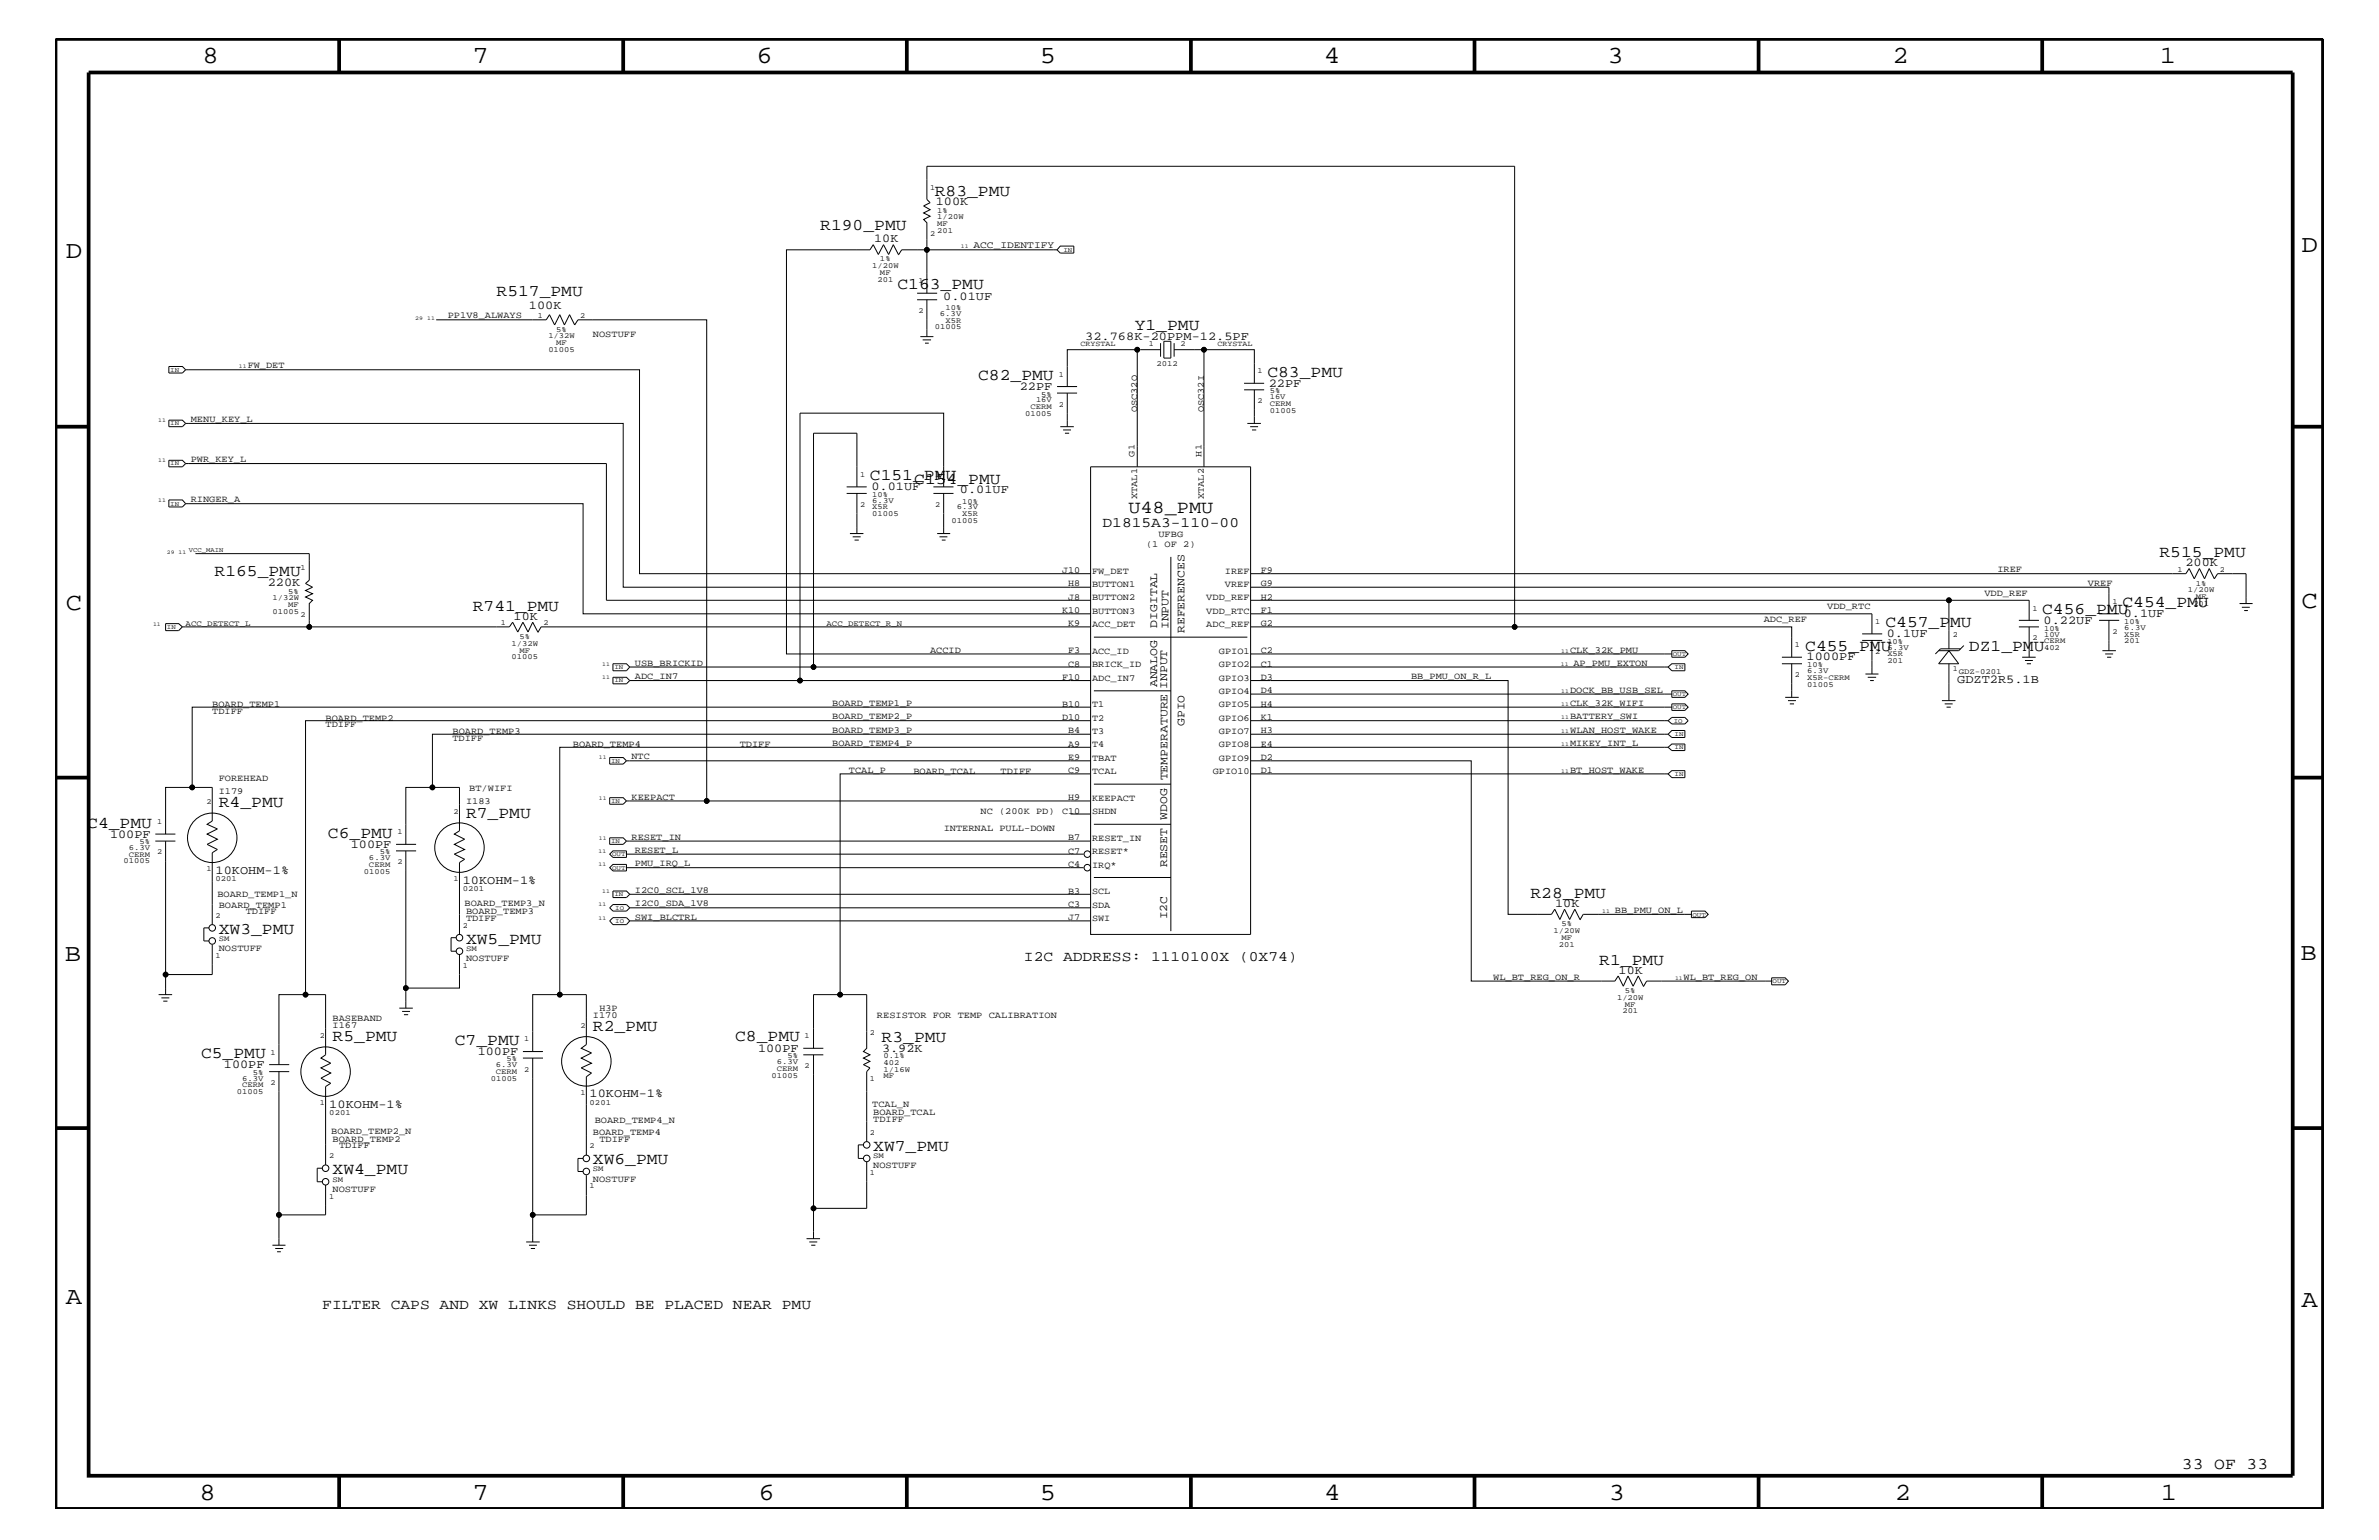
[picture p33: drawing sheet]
<svg xmlns="http://www.w3.org/2000/svg" width="432mm" height="279mm" viewBox="0 0 432 279" stroke-linecap="round" stroke-linejoin="round" font-family="sans-serif">
<defs><g id="words">
<g font-size="4.5">
<text x="36.7" y="11.5">8</text>
<text x="85.8" y="11.5">7</text>
<text x="137.3" y="11.5">6</text>
<text x="188.7" y="11.5">5</text>
<text x="240.3" y="11.5">4</text>
<text x="291.8" y="11.5">3</text>
<text x="343.5" y="11.5">2</text>
<text x="392" y="11.5">1</text>
<text x="11.9" y="46.8">D</text>
<text x="417.7" y="45.7">D</text>
<text x="11.9" y="110.6">C</text>
<text x="417.7" y="110.3">C</text>
<text x="11.8" y="174.3">B</text>
<text x="417.6" y="174.2">B</text>
<text x="11.9" y="236.7">A</text>
<text x="417.7" y="237.1">A</text>
<text x="36.2" y="272.1">8</text>
<text x="85.8" y="272.1">7</text>
<text x="137.7" y="272.1">6</text>
<text x="188.7" y="272.1">5</text>
<text x="240.4" y="272.1">4</text>
<text x="292" y="272.1">3</text>
<text x="343.9" y="272.1">2</text>
<text x="392.2" y="272.1">1</text>
</g>
<text font-size="3.3" x="204.8" y="93.2">U48_PMU</text>
<g font-size="3">
<text x="169.7" y="35.5">R83_PMU</text>
<text x="148.9" y="41.7">R190_PMU</text>
<text x="90.1" y="53.8">R517_PMU</text>
<text x="162.9" y="52.5">C163_PMU</text>
<text x="206" y="59.8">Y1_PMU</text>
<text x="177.5" y="68.9">C82_PMU</text>
<text x="230" y="68.4">C83_PMU</text>
<text x="157.9" y="87.1">C151_PMU</text>
<text x="165.9" y="87.7">C154_PMU</text>
<text x="392" y="101">R515_PMU</text>
<text x="38.9" y="104.6">R165_PMU</text>
<text x="85.8" y="110.8">R741_PMU</text>
<text x="342.2" y="113.7">C457_PMU</text>
<text x="370.7" y="111.4">C456_PMU</text>
<text x="385.2" y="110.2">C454_PMU</text>
<text x="327.7" y="118.1">C455_PMU</text>
<text x="357.4" y="118.1">DZ1_PMU</text>
<text x="39.7" y="146.5">R4_PMU</text>
<text x="84.6" y="148.4">R7_PMU</text>
<text x="15.8" y="150.1">C4_PMU</text>
<text x="59.5" y="152">C6_PMU</text>
<text x="277.8" y="162.8">R28_PMU</text>
<text x="39.7" y="169.4">XW3_PMU</text>
<text x="84.6" y="171.2">XW5_PMU</text>
<text x="290.3" y="175">R1_PMU</text>
<text x="36.5" y="192">C5_PMU</text>
<text x="60.4" y="188.9">R5_PMU</text>
<text x="82.5" y="189.5">C7_PMU</text>
<text x="107.6" y="187.1">R2_PMU</text>
<text x="133.4" y="188.9">C8_PMU</text>
<text x="160" y="189.1">R3_PMU</text>
<text x="158.5" y="208.8">XW7_PMU</text>
<text x="60.4" y="213">XW4_PMU</text>
<text x="107.6" y="211.3">XW6_PMU</text>
<text x="396" y="266.5">33 OF 33</text>
</g>
<g font-size="2.6">
<text x="200.1" y="95.6">D1815A3-110-00</text>
<text x="185.8" y="174.4">I2C ADDRESS: 1110100X (0X74)</text>
<text x="58.5" y="237.4">FILTER CAPS AND XW LINKS SHOULD BE PLACED NEAR PMU</text>
</g>
<g font-size="2.2">
<text x="169.8" y="37.3">100K</text>
<text x="158.7" y="44">10K</text>
<text x="96" y="56.1">100K</text>
<text x="171.2" y="54.4">0.01UF</text>
<text x="197" y="61.7">32.768K-20PPM-12.5PF</text>
<text x="185.1" y="70.7">22PF</text>
<text x="230.3" y="70.1">22PF</text>
<text x="158.2" y="88.9">0.01UF</text>
<text x="174.2" y="89.5">0.01UF</text>
<text x="48.6" y="106.4">220K</text>
<text x="396.7" y="102.7">200K</text>
<text x="93.2" y="112.5">10K</text>
<text x="370.9" y="113.1">0.22UF</text>
<text x="385.5" y="112">0.1UF</text>
<text x="327.9" y="119.8">1000PF</text>
<text x="342.5" y="115.6">0.1UF</text>
<text x="355.3" y="123.9">GDZT2R5.1B</text>
<text x="20" y="152">100PF</text>
<text x="63.7" y="153.8">100PF</text>
<text x="39.1" y="158.5">10KOHM-1%</text>
<text x="84" y="160.3">10KOHM-1%</text>
<text x="282.3" y="164.5">10K</text>
<text x="293.8" y="176.7">10K</text>
<text x="86.7" y="191.4">100PF</text>
<text x="137.6" y="190.8">100PF</text>
<text x="160.1" y="190.9">3.92K</text>
<text x="40.6" y="193.7">100PF</text>
<text x="59.8" y="200.9">10KOHM-1%</text>
<text x="107" y="199.1">10KOHM-1%</text>
</g>
<g font-size="2.1">
<text x="210.1" y="113.9" transform="rotate(-90 210.1 113.9)">DIGITAL</text>
<text x="212.1" y="114.2" transform="rotate(-90 212.1 114.2)">INPUT</text>
<text x="215" y="114.9" transform="rotate(-90 215 114.9)">REFERENCES</text>
<text x="210.1" y="124.7" transform="rotate(-90 210.1 124.7)">ANALOG</text>
<text x="211.8" y="125" transform="rotate(-90 211.8 125)">INPUT</text>
<text x="215" y="131.7" transform="rotate(-90 215 131.7)">GPIO</text>
<text x="211.9" y="141.6" transform="rotate(-90 211.9 141.6)">TEMPERATURE</text>
<text x="211.8" y="148.7" transform="rotate(-90 211.8 148.7)">WDOG</text>
<text x="211.8" y="157.3" transform="rotate(-90 211.8 157.3)">RESET</text>
<text x="211.8" y="166.8" transform="rotate(-90 211.8 166.8)">I2C</text>
</g>
<text font-size="1.8" x="176.7" y="45.1">ACC_IDENTIFY</text>
<g font-size="1.7">
<text x="81.3" y="57.8">PP1V8_ALWAYS</text>
<text x="107.6" y="61.1">NOSTUFF</text>
<text x="45" y="66.8">FW_DET</text>
<text x="34.6" y="76.6">MENU_KEY_L</text>
<text x="206.4" y="74.8" transform="rotate(-90 206.4 74.8)">OSC32O</text>
<text x="218.5" y="74.8" transform="rotate(-90 218.5 74.8)">OSC32I</text>
<text x="34.6" y="83.8">PWR_KEY_L</text>
<text x="205.9" y="82.8" transform="rotate(-90 205.9 82.8)">G1</text>
<text x="218.1" y="82.8" transform="rotate(-90 218.1 82.8)">H1</text>
<text x="34.6" y="91.1">RINGER_A</text>
<text x="206.4" y="90.5" transform="rotate(-90 206.4 90.5)">XTAL1</text>
<text x="218.5" y="90.5" transform="rotate(-90 218.5 90.5)">XTAL2</text>
<text x="208" y="99.3">(1 OF 2)</text>
<text x="210.3" y="97.4">UFBG</text>
<text x="192.8" y="104">J10</text>
<text x="193.9" y="106.4">H8</text>
<text x="198.2" y="104.1">FW_DET</text>
<text x="198.2" y="106.5">BUTTON1</text>
<text x="222.3" y="104.1">IREF</text>
<text x="222.3" y="106.5">VREF</text>
<text x="228.9" y="104">F9</text>
<text x="228.9" y="106.4">G9</text>
<text x="362.5" y="103.8">IREF</text>
<text x="379" y="106.3">VREF</text>
<text x="192.8" y="111.2">K10</text>
<text x="193.9" y="108.8">J8</text>
<text x="193.9" y="113.7">K9</text>
<text x="198.2" y="113.7">ACC_DET</text>
<text x="198.2" y="111.4">BUTTON3</text>
<text x="198.2" y="108.9">BUTTON2</text>
<text x="218.9" y="108.9">VDD_REF</text>
<text x="218.9" y="113.7">ADC_REF</text>
<text x="218.9" y="111.4">VDD_RTC</text>
<text x="228.9" y="108.8">H2</text>
<text x="228.9" y="113.7">G2</text>
<text x="228.9" y="111.2">F1</text>
<text x="320.1" y="112.9">ADC_REF</text>
<text x="331.6" y="110.5">VDD_RTC</text>
<text x="360.2" y="108.1">VDD_REF</text>
<text x="168.8" y="118.4">ACCID</text>
<text x="193.9" y="118.5">F3</text>
<text x="198.2" y="118.6">ACC_ID</text>
<text x="221.2" y="118.6">GPIO1</text>
<text x="228.9" y="118.5">C2</text>
<text x="285" y="118.4">CLK_32K_PMU</text>
<text x="115.2" y="120.8">USB_BRICKID</text>
<text x="115.2" y="123.2">ADC_IN7</text>
<text x="192.8" y="123.4">F10</text>
<text x="193.9" y="120.9">C8</text>
<text x="198.2" y="121">BRICK_ID</text>
<text x="198.2" y="123.5">ADC_IN7</text>
<text x="221.2" y="125.9">GPIO4</text>
<text x="221.2" y="121">GPIO2</text>
<text x="221.2" y="123.5">GPIO3</text>
<text x="228.9" y="125.8">D4</text>
<text x="228.9" y="120.9">C1</text>
<text x="228.9" y="123.4">D3</text>
<text x="256.1" y="123.2">BB_PMU_ON_R_L</text>
<text x="285" y="125.7">DOCK_BB_USB_SEL</text>
<text x="285.6" y="120.8">AP_PMU_EXTON</text>
<text x="38.5" y="129.6">TDIFF</text>
<text x="38.5" y="128.3">BOARD_TEMP1</text>
<text x="59.1" y="131.9">TDIFF</text>
<text x="59.1" y="130.8">BOARD_TEMP2</text>
<text x="151" y="128">BOARD_TEMP1_P</text>
<text x="151" y="130.5">BOARD_TEMP2_P</text>
<text x="192.8" y="128.2">B10</text>
<text x="192.8" y="130.7">D10</text>
<text x="198.2" y="128.3">T1</text>
<text x="198.2" y="130.8">T2</text>
<text x="221.2" y="128.3">GPIO5</text>
<text x="221.2" y="130.8">GPIO6</text>
<text x="228.9" y="128.2">H4</text>
<text x="228.9" y="130.7">K1</text>
<text x="285" y="130.5">BATTERY_SWI</text>
<text x="285" y="128">CLK_32K_WIFI</text>
<text x="82.1" y="133.2">BOARD_TEMP3</text>
<text x="82.1" y="134.4">TDIFF</text>
<text x="104" y="135.6">BOARD_TEMP4</text>
<text x="114.6" y="137.8">NTC</text>
<text x="134.3" y="135.6">TDIFF</text>
<text x="151" y="135.3">BOARD_TEMP4_P</text>
<text x="151" y="133">BOARD_TEMP3_P</text>
<text x="193.9" y="133">B4</text>
<text x="193.9" y="135.5">A9</text>
<text x="193.9" y="137.9">E9</text>
<text x="198.2" y="133.2">T3</text>
<text x="198.2" y="135.6">T4</text>
<text x="221.2" y="133.2">GPIO7</text>
<text x="221.2" y="135.6">GPIO8</text>
<text x="228.9" y="133">H3</text>
<text x="228.9" y="135.5">E4</text>
<text x="228.9" y="137.9">D2</text>
<text x="285" y="135.3">MIKEY_INT_L</text>
<text x="285" y="133">WLAN_HOST_WAKE</text>
<text x="39.7" y="141.7">FOREHEAD</text>
<text x="85.2" y="143.5">BT/WIFI</text>
<text x="154.1" y="140.2">TCAL_P</text>
<text x="165.8" y="140.4">BOARD_TCAL</text>
<text x="181.6" y="140.4">TDIFF</text>
<text x="193.9" y="140.3">C9</text>
<text x="198.2" y="138">TBAT</text>
<text x="198.2" y="140.4">TCAL</text>
<text x="220.1" y="140.4">GPIO10</text>
<text x="221.2" y="138">GPIO9</text>
<text x="228.9" y="140.3">D1</text>
<text x="285" y="140.2">BT_HOST_WAKE</text>
<text x="39.7" y="144">I179</text>
<text x="84.6" y="145.9">I183</text>
<text x="114.6" y="145.1">KEEPACT</text>
<text x="178" y="147.7">NC (200K PD)</text>
<text x="192.8" y="147.6">C10</text>
<text x="193.9" y="145.1">H9</text>
<text x="198.2" y="147.7">SHDN</text>
<text x="198.2" y="145.3">KEEPACT</text>
<text x="114.6" y="152.3">RESET_IN</text>
<text x="115.2" y="154.7">RESET_L</text>
<text x="171.3" y="150.7">INTERNAL PULL-DOWN</text>
<text x="193.9" y="154.9">C7</text>
<text x="193.9" y="152.4">B7</text>
<text x="198.2" y="155">RESET*</text>
<text x="198.2" y="152.6">RESET_IN</text>
<text x="115.2" y="157.2">PMU_IRQ_L</text>
<text x="115.2" y="162">I2C0_SCL_1V8</text>
<text x="193.9" y="157.3">C4</text>
<text x="198.2" y="157.4">IRQ*</text>
<text x="39.5" y="162.7">BOARD_TEMP1_N</text>
<text x="39.7" y="164.7">BOARD_TEMP1</text>
<text x="44.6" y="165.9">TDIFF</text>
<text x="84.3" y="164.5">BOARD_TEMP3_N</text>
<text x="84.6" y="167.1">TDIFF</text>
<text x="84.6" y="165.9">BOARD_TEMP3</text>
<text x="115.2" y="166.9">SWI_BLCTRL</text>
<text x="115.2" y="164.5">I2C0_SDA_1V8</text>
<text x="193.9" y="162.2">B3</text>
<text x="193.9" y="164.5">C3</text>
<text x="193.9" y="167">J7</text>
<text x="198.2" y="162.2">SCL</text>
<text x="198.2" y="164.7">SDA</text>
<text x="198.2" y="167.1">SWI</text>
<text x="293.1" y="165.6">BB_PMU_ON_L</text>
<text x="39.7" y="172.6">NOSTUFF</text>
<text x="84.6" y="174.4">NOSTUFF</text>
<text x="271" y="177.7">WL_BT_REG_ON_R</text>
<text x="305.6" y="177.7">WL_BT_REG_ON</text>
<text x="60.4" y="185.3">BASEBAND</text>
<text x="107.6" y="184.7">I170</text>
<text x="108.8" y="183.5">H3P</text>
<text x="159.2" y="184.7">RESISTOR FOR TEMP CALIBRATION</text>
<text x="60.4" y="186.5">I167</text>
<text x="107.9" y="203.8">BOARD_TEMP4_N</text>
<text x="158.3" y="200.9">TCAL_N</text>
<text x="158.5" y="202.3">BOARD_TCAL</text>
<text x="158.5" y="203.5">TDIFF</text>
<text x="60.1" y="205.7">BOARD_TEMP2_N</text>
<text x="60.4" y="207.1">BOARD_TEMP2</text>
<text x="61.6" y="208.3">TDIFF</text>
<text x="107.6" y="205.9">BOARD_TEMP4</text>
<text x="108.8" y="207.1">TDIFF</text>
<text x="107.6" y="214.4">NOSTUFF</text>
<text x="158.5" y="211.9">NOSTUFF</text>
<text x="60.4" y="216.2">NOSTUFF</text>
</g>
<g font-size="1.4">
<text x="168.8" y="34.4">1</text>
<text x="170.1" y="38.6">1%</text>
<text x="170.1" y="41">MF</text>
<text x="170.1" y="39.8">1/20W</text>
<text x="159.7" y="47.4">1%</text>
<text x="168.8" y="42.9">2</text>
<text x="170.1" y="42.3">201</text>
<text x="158.3" y="48.7">1/20W</text>
<text x="159.3" y="51.1">201</text>
<text x="159.7" y="49.9">MF</text>
<text x="166.7" y="51.3">1</text>
<text x="97.6" y="57.7">1</text>
<text x="105.3" y="57.7">2</text>
<text x="166.7" y="56.8">2</text>
<text x="169.7" y="59.7">01005</text>
<text x="170.6" y="57.3">6.3V</text>
<text x="171.6" y="56.2">10%</text>
<text x="171.6" y="58.5">X5R</text>
<text x="99.5" y="61.4">1/32W</text>
<text x="99.5" y="63.9">01005</text>
<text x="101" y="62.6">MF</text>
<text x="101" y="60.2">5%</text>
<text x="196.1" y="62.9">CRYSTAL</text>
<text x="208.5" y="62.9">1</text>
<text x="214.3" y="62.9">2</text>
<text x="221" y="62.9">CRYSTAL</text>
<text x="189" y="72">5%</text>
<text x="192.2" y="68.4">1</text>
<text x="209.9" y="66.5">2012</text>
<text x="228.3" y="67.7">1</text>
<text x="230.5" y="71.3">5%</text>
<text x="186.1" y="75.5">01005</text>
<text x="187" y="74.3">CERM</text>
<text x="188" y="73">16V</text>
<text x="192.2" y="73.8">2</text>
<text x="228.3" y="73.2">2</text>
<text x="230.5" y="74.9">01005</text>
<text x="230.5" y="72.4">16V</text>
<text x="230.5" y="73.7">CERM</text>
<text x="156.1" y="86.5">1</text>
<text x="169.8" y="86.5">1</text>
<text x="156.1" y="92">2</text>
<text x="158.3" y="93.7">01005</text>
<text x="158.3" y="92.4">X5R</text>
<text x="158.3" y="90.1">10%</text>
<text x="158.3" y="91.2">6.3V</text>
<text x="169.8" y="92">2</text>
<text x="172.7" y="94.9">01005</text>
<text x="173.7" y="92.4">6.3V</text>
<text x="174.7" y="91.4">10%</text>
<text x="174.7" y="93.7">X5R</text>
<text x="52.3" y="107.7">5%</text>
<text x="54.5" y="103.5">1</text>
<text x="395.2" y="103.7">1</text>
<text x="397.1" y="107.5">1/20W</text>
<text x="398.6" y="106.3">1%</text>
<text x="402.9" y="103.7">2</text>
<text x="33.7" y="113.6">ACC_DETECT_L</text>
<text x="49.4" y="111.4">01005</text>
<text x="49.4" y="108.9">1/32W</text>
<text x="52.3" y="110.2">MF</text>
<text x="54.5" y="112">2</text>
<text x="90.9" y="113.4">1</text>
<text x="98.6" y="113.4">2</text>
<text x="150" y="113.6">ACC_DETECT_R_N</text>
<text x="340.4" y="113.1">1</text>
<text x="368.9" y="110.8">1</text>
<text x="383.5" y="109.5">1</text>
<text x="385.6" y="113.1">10%</text>
<text x="398.1" y="109.9">201</text>
<text x="398.6" y="108.7">MF</text>
<text x="92.8" y="119.6">01005</text>
<text x="92.8" y="117.2">1/32W</text>
<text x="94.3" y="115.9">5%</text>
<text x="94.3" y="118.4">MF</text>
<text x="325.8" y="117.4">1</text>
<text x="340.4" y="118.6">2</text>
<text x="342.6" y="117.9">6.3V</text>
<text x="342.6" y="119.1">X5R</text>
<text x="342.6" y="116.8">10%</text>
<text x="354.5" y="115.6">2</text>
<text x="368.9" y="116.2">2</text>
<text x="371" y="115.5">10V</text>
<text x="371" y="114.4">10%</text>
<text x="371" y="117.9">402</text>
<text x="371" y="116.7">CERM</text>
<text x="383.5" y="115">2</text>
<text x="385.6" y="114.2">6.3V</text>
<text x="385.6" y="116.7">201</text>
<text x="385.6" y="115.5">X5R</text>
<text x="325.8" y="122.9">2</text>
<text x="328" y="121">10%</text>
<text x="328" y="122.1">6.3V</text>
<text x="328" y="123.4">X5R-CERM</text>
<text x="328" y="124.6">01005</text>
<text x="342.6" y="120.3">201</text>
<text x="354.5" y="121.7">1</text>
<text x="355.5" y="122.3">GDZ-0201</text>
<text x="28.5" y="149.5">1</text>
<text x="37.5" y="145.9">2</text>
<text x="82.3" y="147.7">2</text>
<text x="23.4" y="154.3">6.3V</text>
<text x="23.4" y="155.5">CERM</text>
<text x="25.3" y="153.2">5%</text>
<text x="28.5" y="155">2</text>
<text x="68.9" y="155">5%</text>
<text x="72.1" y="151.3">1</text>
<text x="22.4" y="156.7">01005</text>
<text x="37.5" y="158">1</text>
<text x="39.1" y="159.9">0201</text>
<text x="66" y="158.5">01005</text>
<text x="67" y="157.3">CERM</text>
<text x="67" y="156.1">6.3V</text>
<text x="72.1" y="156.8">2</text>
<text x="82.3" y="159.9">1</text>
<text x="84" y="161.7">0201</text>
<text x="39.1" y="166.5">2</text>
<text x="39.1" y="173.8">1</text>
<text x="39.7" y="170.7">SM</text>
<text x="84" y="168.3">2</text>
<text x="84.6" y="172.6">SM</text>
<text x="282" y="169.3">1/20W</text>
<text x="283" y="171.7">201</text>
<text x="283.4" y="170.5">MF</text>
<text x="283.4" y="168.1">5%</text>
<text x="84" y="175.6">1</text>
<text x="293.5" y="181.4">1/20W</text>
<text x="294.5" y="183.8">201</text>
<text x="294.9" y="182.7">MF</text>
<text x="294.9" y="180.2">5%</text>
<text x="49.1" y="191.4">1</text>
<text x="58" y="188.3">2</text>
<text x="95.2" y="188.9">1</text>
<text x="105.4" y="186.5">2</text>
<text x="142.9" y="192">5%</text>
<text x="146.1" y="188.3">1</text>
<text x="157.9" y="187.7">2</text>
<text x="160.4" y="192">0.1%</text>
<text x="43.9" y="197.3">CERM</text>
<text x="43.9" y="196.1">6.3V</text>
<text x="45.9" y="195">5%</text>
<text x="49.1" y="196.8">2</text>
<text x="89.1" y="196.1">01005</text>
<text x="90" y="194.8">CERM</text>
<text x="90" y="193.7">6.3V</text>
<text x="91.9" y="192.6">5%</text>
<text x="95.2" y="194.4">2</text>
<text x="140" y="195.5">01005</text>
<text x="141" y="193.1">6.3V</text>
<text x="141" y="194.3">CERM</text>
<text x="146.1" y="193.7">2</text>
<text x="157.9" y="196.2">1</text>
<text x="160.4" y="195.6">MF</text>
<text x="160.4" y="193.2">402</text>
<text x="160.4" y="194.4">1/16W</text>
<text x="43" y="198.5">01005</text>
<text x="58" y="200.4">1</text>
<text x="59.8" y="202.3">0201</text>
<text x="105.4" y="198.7">1</text>
<text x="107" y="200.4">0201</text>
<text x="107" y="208.3">2</text>
<text x="157.9" y="205.9">2</text>
<text x="59.8" y="210.2">2</text>
<text x="60.4" y="214.4">SM</text>
<text x="107" y="215.6">1</text>
<text x="107.6" y="212.5">SM</text>
<text x="157.9" y="213.2">1</text>
<text x="158.5" y="210.2">SM</text>
<text x="59.8" y="217.5">1</text>
</g>
<g font-size="1.2">
<text x="193" y="45.7">IN</text>
<text x="30.9" y="67.4">IN</text>
<text x="30.9" y="77.2">IN</text>
<text x="30.9" y="84.4">IN</text>
<text x="30.9" y="91.7">IN</text>
<text x="34.3" y="100.2">VCC_MAIN</text>
<text x="30.3" y="114.2">IN</text>
<text x="303.6" y="119">OUT</text>
<text x="111.5" y="123.8">IN</text>
<text x="111.5" y="121.4">IN</text>
<text x="304" y="121.4">IN</text>
<text x="303.6" y="126.3">OUT</text>
<text x="303.6" y="128.7">OUT</text>
<text x="303.8" y="131.1">IO</text>
<text x="304" y="135.9">IN</text>
<text x="304" y="133.5">IN</text>
<text x="110.9" y="138.4">IN</text>
<text x="304" y="140.8">IN</text>
<text x="110.9" y="145.7">IN</text>
<text x="110.9" y="152.9">IN</text>
<text x="111.1" y="155.4">OUT</text>
<text x="111.1" y="157.8">OUT</text>
<text x="111.5" y="162.6">IN</text>
<text x="111.7" y="165">IO</text>
<text x="111.7" y="167.5">IO</text>
<text x="307.2" y="166.3">OUT</text>
<text x="321.7" y="178.4">OUT</text>
</g>
<g font-size="1">
<text x="174.4" y="45.1">11</text>
<text x="75.4" y="58">29</text>
<text x="77.6" y="58">11</text>
<text x="43.3" y="66.8">11</text>
<text x="28.7" y="76.6">11</text>
<text x="28.7" y="83.8">11</text>
<text x="28.7" y="91.1">11</text>
<text x="30.3" y="100.4">29 11</text>
<text x="27.8" y="113.6">11</text>
<text x="283.4" y="118.4">11</text>
<text x="109.3" y="123.2">11</text>
<text x="109.3" y="120.8">11</text>
<text x="283.3" y="120.8">11</text>
<text x="283.4" y="125.7">11</text>
<text x="283.4" y="130.5">11</text>
<text x="283.4" y="128">11</text>
<text x="108.7" y="137.8">11</text>
<text x="283.4" y="133">11</text>
<text x="283.4" y="135.3">11</text>
<text x="283.4" y="140.2">11</text>
<text x="108.7" y="145.1">11</text>
<text x="108.6" y="154.7">11</text>
<text x="108.7" y="152.3">11</text>
<text x="108.6" y="157.2">11</text>
<text x="109.3" y="162">11</text>
<text x="108.6" y="164.5">11</text>
<text x="108.6" y="166.9">11</text>
<text x="290.8" y="165.6">11</text>
<text x="304" y="177.7">11</text>
</g>
</g></defs>
<g fill="none" stroke="#000" stroke-width=".18">
<path d="M79.2 58h19.9l.6-.9 1 1.9 .9-1.9 .8 1.9 1-1.9 .9 1.9 .6-1h23.4v87.3h69.7M163.1 46.3l.6-1h4.5v-4.9l-.6-.6 1.2-.6-1.2-.6 1.2-.6-1.2-.6 1.2-.6-.6-.6v-6h106.7v83.5h50.3v5.5M163.1 46.2l-1-1.8-.8 1.8-.9-1.8-1 1.8-.9-1.8-.6 .9h-15.2v73.3h55.3M166.5 54.4h3.6M166.5 53.2h3.6M168.2 54.4v6.7M191.9 45.3h-23.7v7.9M192.4 44.6h2.5v1.3h-2.5l-.5-.6zM30.6 76.2h2.5l.6 .6-.6 .6h-2.5zM30.6 66.5h2.5l.6 .6-.6 .6h-2.5zM33.7 76.8h79.4v29.7h84.9M33.7 67.1h82.4v37h81.9"/>
<path d="M167 61.1h2.4M167.5 61.7h1.5M167.9 62.3h.7M191.9 71.3h3.6M191.9 70.1h3.6M192.4 77.4h2.5M193 78h1.4M193.3 78.6h.8M193.7 71.3v6.1M206.4 63.4h-12.7v6.7M206.4 63.4h4.3M206.4 63.4v21.3"/>
<path d="M210.7 62.3v2.4M211.2 61.9h1.3v3.1h-1.3zM213.1 63.4h5.4v21.3M213.1 62.3v2.4M218.5 63.4h9.2v6.1M225.8 70.7h3.6M225.8 69.5h3.6M226.4 76.8h2.5M226.9 77.4h1.4M227.2 78h.8M227.7 70.7v6.1M30.6 83.5h2.5l.6 .6-.6 .6h-2.5z"/>
<path d="M30.6 90.7h2.5l.6 .7-.6 .6h-2.5zM33.7 91.4h72.1v20h92.2M33.7 84.1h76.4v24.8h87.9M153.7 89.5h3.6M153.7 88.3h3.6M154.3 96.8h2.4M154.8 97.4h1.4M155.1 98h.8M155.5 88.3v-9.7h-7.8v42.4h-33.4M155.5 89.5v7.3M169.4 89.5h3.7M169.4 88.3h3.7"/>
<path d="M170.1 96.8h2.4M170.5 97.4h1.5M170.9 98h.7M171.3 88.3v-13.3h-26.1v48.5h-30.9M171.3 89.5v7.3M198 84.7h29v84.8h-29zM30.1 113.1h2.3l.7 .6-.7 .7h-2.3zM33.1 113.7h23M35.5 100.4h20.6v4.9l-.6 .6 1.2 .6-1.2 .6 1.2 .6-1.2 .6 1.2 .6-.6 .6v4.2h36.4l.5-.8 1 1.8 .9-1.8 .9 1.8 .9-1.8 .9 1.8M198 113.7h-99.8l-.6 1.1M198.5 115.6h27.9M212.5 101v67.9"/>
<path d="M227 118.6h76.4M227 113.7h47.9M227 104.1h169.7l.6-.9 1 1.8 .9-1.8 .9 1.8 .9-1.8 .9 1.8 .6-.9h5.2v5.4M227 108.9h141.3v3.7M227 111.4h112.8v3.6M227 106.5h155.8v4.9M303.4 118.1h2.4l.6 .5-.6 .6h-2.4zM323.4 119.2h3.7M338 116.2h3.6M338 115h3.6M339.8 116.2v6.1M353.7 118.1l1.8 2.3h-3.6z"/>
<path d="M353.7 108.9v8.8M355.9 117.7h-3.7l-.9 .9M356.4 117.1l-.9 1h-3.6M366.4 113.7h3.7M366.4 112.6h3.7M367 119.2h2.5M367.5 119.8h1.5M368.3 113.7v5.5M381 111.4h3.6M381 112.6h3.6M381.6 118.1h2.4M382.1 118.6h1.4"/>
<path d="M382.4 119.2h.8M382.8 112.6v5.5M406.5 109.5h2.4M406.9 110.2h1.4M407.3 110.8h.7M110.7 137.4h2.4l.6 .6-.6 .6h-2.4zM111.3 122.9h2.4l.6 .6-.6 .6h-2.4zM111.3 120.4h2.4l.6 .6-.6 .7h-2.4zM113.7 138h84.3M145.2 123.5h52.8M147.7 121h50.3M198 133.2h-119.5v9.7"/>
<path d="M198 130.8h-142.5v49.7M198 135.6h-96.4v44.9M198 128.3h-163.1v14.6M198.5 125.3h14M227 138h40v40h26.1l.6-.9 .9 1.8 .9-1.8 .9 1.8 .9-1.8 1 1.8M227 123.5h46.7v42.4h7.9l.6-.9 .9 1.8 .9-1.8 .9 1.8 .9-1.8 1 1.8M227 125.9h76.4M227 130.8h75.8M227 135.6h75.8M227 128.3h76.4M227 133.2h75.8M227 121h75.8"/>
<path d="M302.8 135.6l.6-.6h2.4v1.2h-2.4zM302.8 121l.6-.6h2.4v1.3h-2.4zM302.8 130.8l.6-.6h2.4l.6 .6-.6 .5h-2.4zM303.4 125.3h2.4l.6 .6-.6 .6h-2.4zM303.4 127.7h2.4l.6 .6-.6 .6h-2.4zM303.4 132.5h2.4v1.3h-2.4l-.6-.6zM323.4 120.4h3.7M324 126.5h2.5M324.5 127.1h1.5M324.9 127.7h.7M325.2 120.4v6.1M338.6 122.3h2.4"/>
<path d="M339 122.9h1.5M339.4 123.5h.7M352.5 127.1h2.4M353 127.7h1.4M353.3 128.3h.8M353.7 120.4v6.7M367.9 120.4h.7M28.2 152.6h3.6M28.2 151.3h3.6M30.1 151.3v-8.4h8.4v6.1l-.9 .5 1.9 .9-1.9 .9 1.9 1-1.9 .9 1.9 .9-1 .6v13.1M30.1 152.6v27.9M71.9 153.2h3.6"/>
<path d="M71.9 154.4h3.6M73.7 153.2v-10.3h9.7v7.8l-.9 .6 1.8 1-1.8 .9 1.8 .9-1.8 .9 1.8 .9-.9 .6v13M73.7 154.4v24.9h9.7v-6.1M110.7 155l.6-.6h2.4v1.2h-2.4zM110.7 157.4l.6-.6h2.4v1.2h-2.4zM110.7 144.7h2.4l.6 .6-.6 .6h-2.4zM110.7 152h2.4l.6 .6-.6 .6h-2.4zM113.7 155h83M113.7 157.4h83M113.7 145.3h14.6M113.7 152.6h84.3M194.3 147.7h3.7"/>
<path d="M198 140.4h-45.5v40.1h4.8v9.7l-.6 .6 1.2 .6-1.2 .6 1.2 .6-1.2 .6 1.2 .5-.6 .7v12.7M198.5 159.2h14M198.5 142.3h14M198.5 149.5h14M227 140.4h75.8M302.8 140.4l.6-.6h2.4v1.3h-2.4zM37.9 168.3h-.9v2.4h.9M38.5 171.4v5.4h-8.4M73.7 179.3v3.6M82.8 170.1h-.9v2.5h.9M110.7 167.1l.6-.6h2.4l.6 .6-.6 .7h-2.4zM110.7 164.7l.6-.6h2.4l.6 .6-.6 .6h-2.4z"/>
<path d="M111.3 161.7h2.4l.6 .5-.6 .6h-2.4zM114.3 164.7h83.7M114.3 167.1h83.7M114.3 162.2h83.7M307 165.3h2.5l.5 .6-.5 .6h-2.5zM307 165.9h-19.6l-.6 1M321.6 177.4h2.4l.6 .6-.6 .7h-2.4zM321.6 178h-22.7l-.6 1M28.8 180.5h2.4M29.3 181h1.4M29.6 181.6h.8M48.9 194.4h3.6"/>
<path d="M48.9 193.2h3.6M50.6 193.2v-12.7h8.5v10.9l-.8 .6 1.7 .9-1.7 .8 1.7 1-1.7 .9 1.7 .9-.9 .6v14.3M50.6 194.4v31.5M72.5 182.9h2.4M73 183.5h1.4M73.3 184.1h.8M94.9 192h3.7M94.9 190.8h3.7M96.7 190.8v-10.3h9.7v9l-.9 .7 1.9 .8-1.9 1 1.9 .9-1.9 .8 1.9 1-1 .7v14.2M96.7 192v33.3M145.8 191.4h3.6M145.8 190.2h3.6"/>
<path d="M147.7 191.4v33.3M152.5 180.5h-4.8v9.7M58.5 211.9h-.9v2.5h.9M59.1 215v5.4h-8.5M105.8 210.2h-.9v2.3h.9M106.4 213.2v7.2h-9.7M156.7 207.7h-.9v2.5h.9M157.3 210.8v8.4h-9.6M49.4 225.9h2.4M50 226.5h1.4M50.3 227.1h.7M95.5 225.3h2.5"/>
<path d="M96 225.9h1.5M96.4 226.5h.7M146.4 224.7h2.4M146.9 225.3h1.4M147.2 225.9h.8"/>
<circle cx="168.2" cy="45.3" r=".42"/>
<circle cx="206.4" cy="63.4" r=".42"/>
<circle cx="218.5" cy="63.4" r=".42"/>
<circle cx="56.1" cy="113.7" r=".42"/>
<circle cx="274.9" cy="113.7" r=".42"/>
<circle cx="353.7" cy="108.9" r=".42"/>
<circle cx="145.2" cy="123.5" r=".42"/>
<circle cx="147.7" cy="121" r=".42"/>
<circle cx="34.9" cy="142.9" r=".42"/>
<circle cx="38.5" cy="152" r="4.5"/>
<circle cx="78.5" cy="142.9" r=".42"/>
<circle cx="83.4" cy="153.8" r="4.5"/>
<circle cx="128.3" cy="145.3" r=".42"/>
<circle cx="197.4" cy="155" r=".59"/>
<circle cx="197.4" cy="157.4" r=".59"/>
<circle cx="30.1" cy="176.8" r=".42"/>
<circle cx="38.5" cy="170.7" r=".59"/>
<circle cx="38.5" cy="168.3" r=".59"/>
<circle cx="73.7" cy="179.3" r=".42"/>
<circle cx="83.4" cy="172.6" r=".59"/>
<circle cx="83.4" cy="170.1" r=".59"/>
<circle cx="55.5" cy="180.5" r=".42"/>
<circle cx="59.1" cy="194.4" r="4.5"/>
<circle cx="101.6" cy="180.5" r=".42"/>
<circle cx="106.4" cy="192.6" r="4.5"/>
<circle cx="152.5" cy="180.5" r=".42"/>
<circle cx="59.1" cy="211.9" r=".59"/>
<circle cx="59.1" cy="214.4" r=".59"/>
<circle cx="106.4" cy="210.2" r=".59"/>
<circle cx="106.4" cy="212.5" r=".59"/>
<circle cx="147.7" cy="219.2" r=".42"/>
<circle cx="157.3" cy="207.7" r=".59"/>
<circle cx="157.3" cy="210.2" r=".59"/>
<circle cx="50.6" cy="220.4" r=".42"/>
<circle cx="96.7" cy="220.4" r=".42"/>
</g>
<g fill="none" stroke="#000" stroke-width=".68" stroke-linecap="butt">
<path d="M10.1 7.1h411.5v266.7h-411.5zM16.1 13.2h400v254.5h-400zM61.6 7.1v6.1M113.1 7.1v6.1M164.6 7.1v6.1M216.2 7.1v6.1M267.6 7.1v6.1M319.2 7.1v6.1M370.7 7.1v6.1M10.1 77.4h6M416.1 77.4h5.5M10.1 141.1h6"/>
<path d="M416.1 141.1h5.5M10.1 204.7h6M416.1 204.7h5.5M61.6 267.7v6.1M113.1 267.7v6.1M164.6 267.7v6.1M216.2 268v5.8M267.6 267.7v6.1M319.2 267.7v6.1M370.7 267.7v6.1"/>
</g>
<g fill="#000">
<circle cx="168.2" cy="45.3" r=".42"/>
<circle cx="206.4" cy="63.4" r=".42"/>
<circle cx="218.5" cy="63.4" r=".42"/>
<circle cx="56.1" cy="113.7" r=".42"/>
<circle cx="274.9" cy="113.7" r=".42"/>
<circle cx="353.7" cy="108.9" r=".42"/>
<circle cx="145.2" cy="123.5" r=".42"/>
<circle cx="147.7" cy="121" r=".42"/>
<circle cx="34.9" cy="142.9" r=".42"/>
<circle cx="78.5" cy="142.9" r=".42"/>
<circle cx="128.3" cy="145.3" r=".42"/>
<circle cx="30.1" cy="176.8" r=".42"/>
<circle cx="73.7" cy="179.3" r=".42"/>
<circle cx="55.5" cy="180.5" r=".42"/>
<circle cx="101.6" cy="180.5" r=".42"/>
<circle cx="152.5" cy="180.5" r=".42"/>
<circle cx="147.7" cy="219.2" r=".42"/>
<circle cx="50.6" cy="220.4" r=".42"/>
<circle cx="96.7" cy="220.4" r=".42"/>
</g>
<use href="#words"/>
</svg>
